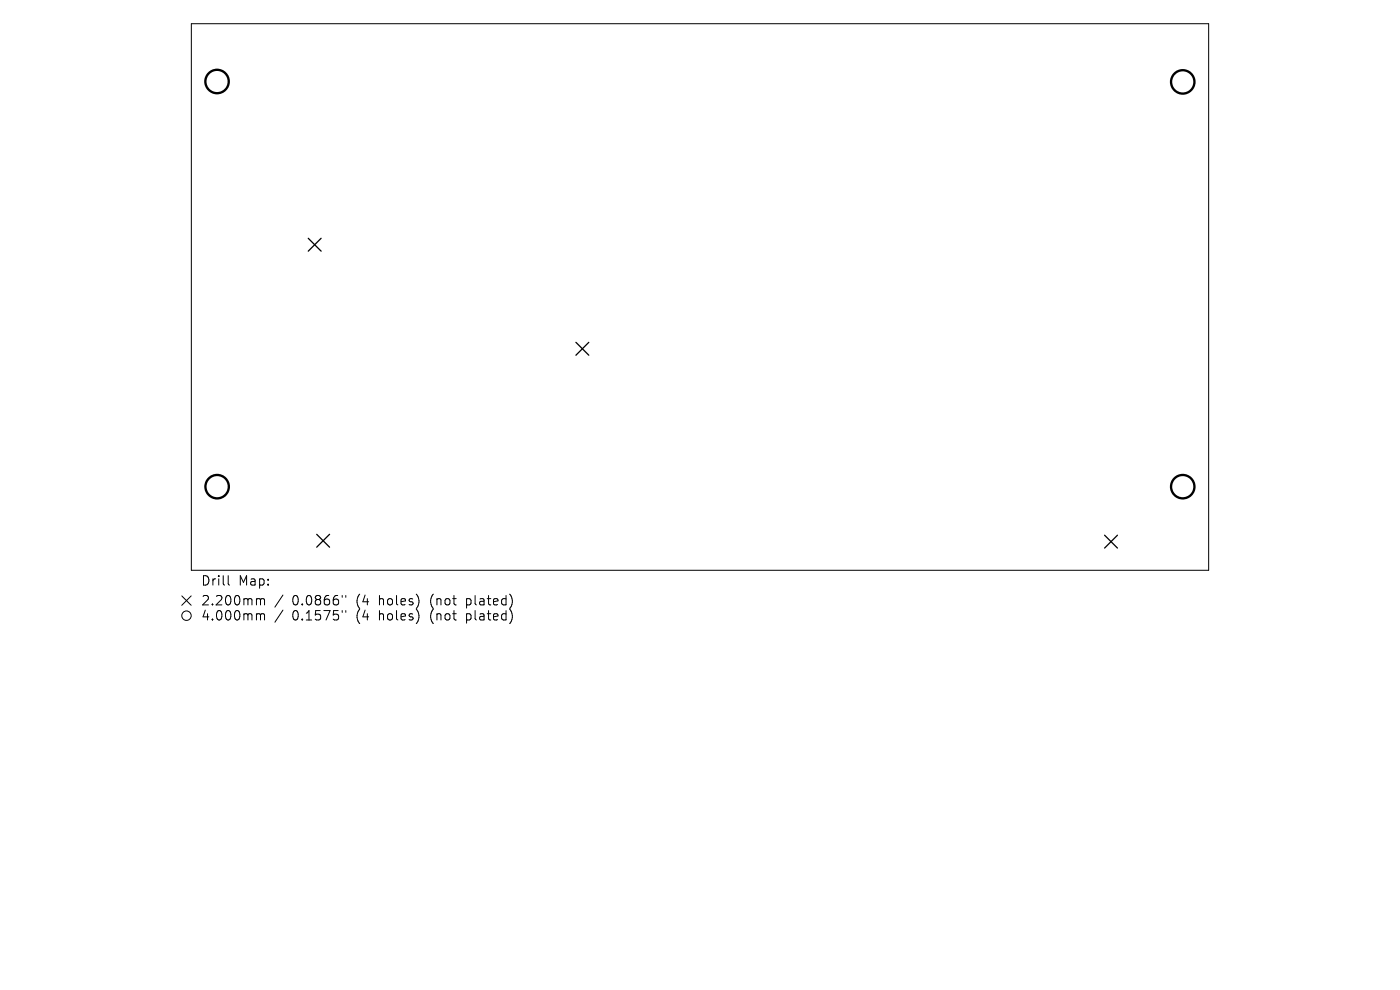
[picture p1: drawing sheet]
<svg xmlns="http://www.w3.org/2000/svg" width="297mm" height="210mm" viewBox="0 0 297 210" stroke-linecap="round" stroke-linejoin="round" font-family="sans-serif">
<defs><g id="words">
<g font-size="2.8">
<text x="42.6" y="124.5">Drill</text>
<text x="50.6" y="124.5">Map:</text>
<text x="42.6" y="128.7">2.200mm</text>
<text x="42.6" y="131.9">4.000mm</text>
<text x="62" y="128.7">0.0866&quot;</text>
<text x="62" y="131.9">0.1575&quot;</text>
<text x="75.7" y="128.7">(4</text>
<text x="75.7" y="131.9">(4</text>
<text x="80.7" y="128.7">holes)</text>
<text x="80.7" y="131.9">holes)</text>
<text x="91.8" y="128.7">(not</text>
<text x="91.8" y="131.9">(not</text>
<text x="99.6" y="128.7">plated)</text>
<text x="99.6" y="131.9">plated)</text>
</g>
</g></defs>
<g fill="none" stroke="#000" stroke-width=".21">
<path d="M40.6 5h215.8v116h-215.8zM38.6 126.4l2 2M40.6 126.4l-2 2M48.4 122.1v1.7l.3 .3M54.7 127h.3l.3 .3M54.7 130.2l.5 .1 .1 .2M55.3 127.3l.2-.3 .5 .1 .1 1.2M55.3 127.3v1M55.3 130.5v1M55.3 130.5l.2-.3 .5 .1 .1 1.2M60 126.2l-1.7 2.6M60 129.4l-1.7 2.6"/>
<path d="M72.6 126.3v.4M72.6 129.5v.4M73.4 126.3v.4M73.4 129.5v.4"/>
<circle cx="39.6" cy="130.6" r="1"/>
</g>
<path d="M65.4 50.5l2.7 2.8M68.1 50.5l-2.7 2.8M122.2 72.6l2.7 2.8M124.9 72.6l-2.7 2.8M67.2 113.3l2.7 2.8M69.9 113.3l-2.7 2.8M234.3 113.5l2.8 2.8M237.1 113.5l-2.8 2.8" fill="none" stroke="#000" stroke-width=".27"/>
<g fill="none" stroke="#000" stroke-width=".5">
<circle cx="46" cy="17.3" r="2.48"/>
<circle cx="250.9" cy="17.4" r="2.48"/>
<circle cx="46.1" cy="103.2" r="2.48"/>
<circle cx="250.9" cy="103.2" r="2.48"/>
</g>
<use href="#words"/>
</svg>
